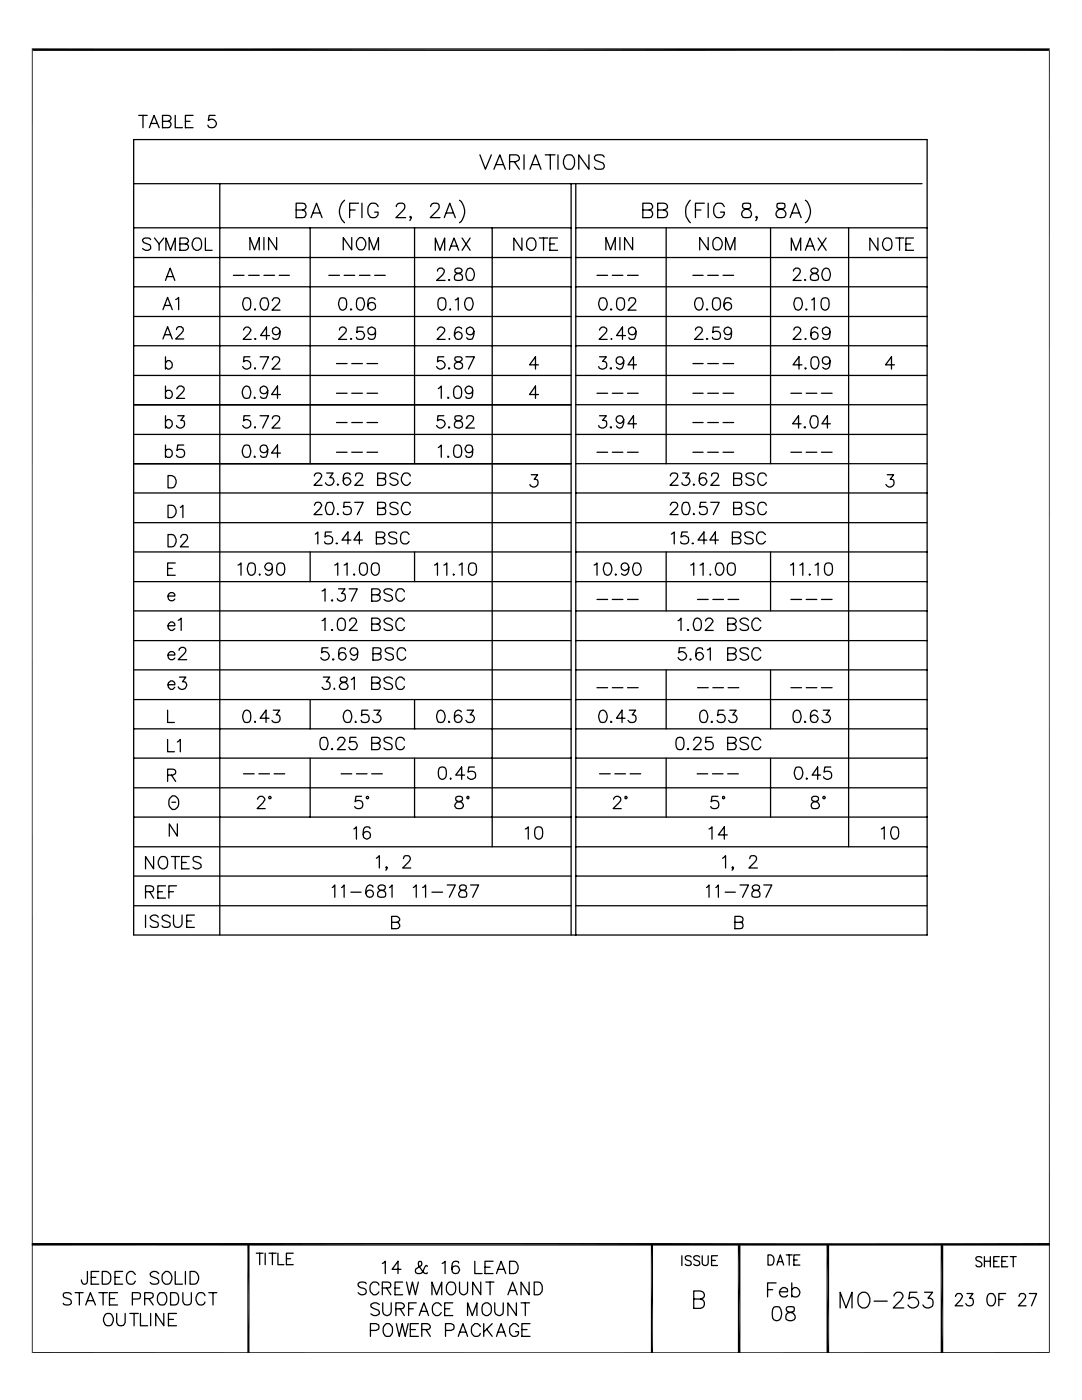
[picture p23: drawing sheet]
<svg xmlns="http://www.w3.org/2000/svg" width="216mm" height="279mm" viewBox="0 0 216 279" stroke-linecap="round" stroke-linejoin="round" font-family="sans-serif">
<g fill="none" stroke="#000" stroke-width=".25">
<path d="M26.7 27.9h158.3v158.7h-158.3zM26.7 36.7h157.3M27.7 23h1.7M28.5 23v2.5M29.8 25.5l.9-2.5 1 2.5M30.1 24.6h1.2M32.4 24.2h1.1a.74 .74 0 0 0 .6-.7l-.2-.4-.4-.1h-1.1v2.5h1.1a.64 .64 0 0 0 .6-.7 .64 .64 0 0 0-.6-.6M35 23v2.5h1.4M37 24.2h.9M38.5 23h-1.5v2.5h1.5M42.9 23h-1.2l-.1 1 .5-.2a.88 .88 0 0 1 1 .6 .88 .88 0 0 1-.5 1.1 .88 .88 0 0 1-1.1-.5M43.9 36.7v149.9"/>
<path d="M68.7 40a2.96 2.96 0 0 0 0 4.4M91.7 40a2.96 2.96 0 0 1 0 4.4M95.8 30.9l1.1 2.9 1.1-2.9M98.6 33.8l1.1-2.9 1.1 2.9M99 32.9h1.4M101.7 32.3h1.3l.5-.3a.65 .65 0 0 0 .1-.7 .65 .65 0 0 0-.6-.4h-1.3v2.9M102.6 32.3l1 1.5M104.6 30.9v2.9M105.7 33.8l1.1-2.9 1.1 2.9M106.2 32.9h1.3M108.8 30.9h1.9M109.8 30.9v2.9"/>
<path d="M111.3 30.9v2.9M112.7 31.3a1.07 1.07 0 0 1 1.2-.4 1.07 1.07 0 0 1 .7 1.1 1.49 1.49 0 0 1-.7 1.8h-.6a1.71 1.71 0 0 1-.6-2.5zM114 36.7v149.9M114.9 36.7v149.9M117.5 30.9v2.9l-2-2.9v2.9M120.6 31.3a1.26 1.26 0 0 0-2 0 .6 .6 0 0 0 .5 .8l.9 .3a.73 .73 0 0 1 .5 .6 .73 .73 0 0 1-.2 .7 1.44 1.44 0 0 1-1.7-.3M137.8 40a3.1 3.1 0 0 0 0 4.4M160.7 40a2.96 2.96 0 0 1 0 4.4M26.7 57.2h87.3M26.7 45.5h87.3M26.7 51.4h87.3M30.1 47.8a1.04 1.04 0 0 0-1.7 0v.3l.3 .3a1.84 1.84 0 0 1 1.4 .8v.4a1.04 1.04 0 0 1-1.7 0"/>
<path d="M30.8 47.5l.9 1.2 1-1.2M31.7 48.7v1.3M33 56l1-2.5 .9 2.5M33.1 50v-2.5l.9 2.5 1-2.5v2.5M33.4 55.2h1.1M35.1 59.8l.5-.4v2.4M35.9 48.7h1.1a.74 .74 0 0 0 .6-.8l-.3-.3-1.4-.1v2.5h1.1a.69 .69 0 0 0 .4-1.1l-.4-.2M38.6 47.8a.89 .89 0 0 1 1-.3 .89 .89 0 0 1 .6 .9 1.15 1.15 0 0 1-1.1 1.6 1.39 1.39 0 0 1-.5-2.2zM41 47.5v2.5h1.3M46.6 54.9h2.1M48.8 59.5a.89 .89 0 0 1 1.2 .4 2.21 2.21 0 0 1-.3 1.8 .66 .66 0 0 1-1.1-.3 1.85 1.85 0 0 1 .2-1.9zM49.6 54.9h2.1"/>
<path d="M49.9 49.9v-2.5l.9 2.5 .9-2.5v2.5M52.3 59.5a.81 .81 0 0 1 1.1 .4 1.85 1.85 0 0 1-.1 1.8l-.6 .2a1.5 1.5 0 0 1-.4-2.4zM52.7 47.4v2.5M52.7 54.9h2.1M55.2 47.4v2.5l-1.6-2.5v2.5M55.7 54.9h2M59.1 41.9h1.3l.4-.2a.67 .67 0 0 0 0-1.1h-1.7v2.8h1.3a.76 .76 0 0 0 .7-.5 .76 .76 0 0 0-.3-.8l-.4-.2M61.9 45.5v47M62.1 43.4l1.1-2.8 1.1 2.8M62.5 42.5h1.3M65.6 54.9h2.1M67.9 59.5a.89 .89 0 0 1 1.2 .4 2.21 2.21 0 0 1-.3 1.8 .66 .66 0 0 1-1.1-.3 1.85 1.85 0 0 1 .2-1.9z"/>
<path d="M68.7 54.9h2.1M69.8 41.9h1.1M70.2 47.4v2.5l-1.7-2.5v2.5M71.5 59.5a.78 .78 0 0 1 1.1 .4 1.57 1.57 0 0 1-.5 2h-.3a1.14 1.14 0 0 1-.7-1.4l.1-.6zM71.5 47.6l.3-.2a1.2 1.2 0 0 1 1 1.9l-.3 .5-.7 .1a1.43 1.43 0 0 1-.3-2.3zM71.5 40.6h-1.7v2.8M71.7 54.9h2.1M72.2 40.6v2.8M73.7 49.9v-2.5l.9 2.5 .9-2.5v2.5M74.8 54.9h2.1M74.8 59.8a.78 .78 0 0 0-1.3 .1l-.1 1.1a.85 .85 0 0 0 .9 .9 .78 .78 0 0 0 .7-.8 .78 .78 0 0 0-.8-.8 .78 .78 0 0 0-.8 .7M75.4 41.2a1.05 1.05 0 0 0-1.2-.6 1.05 1.05 0 0 0-.8 1.1 1.42 1.42 0 0 0 .9 1.7 .92 .92 0 0 0 1.1-1.1h-.6"/>
<path d="M79.1 41.2a.74 .74 0 0 1 .6-.6h.6a.69 .69 0 0 1 .4 1.1l-1.7 1.7h1.9M82 43.3h-.2l.1-.1 .1 .4-.2 .4M82.7 45.5v47M85.9 41.2a.74 .74 0 0 1 .6-.6h.6a.69 .69 0 0 1 .4 1.1l-1.6 1.7h1.9M86.9 50v-2.5l.9 2.5 .9-2.5v2.5M87.3 54.1l.1-.3 .3-.3a.84 .84 0 0 1 .9 .5l-.3 .9-1.2 1.1h1.7M87.7 59.5a.89 .89 0 0 1 1.2 .4 2.21 2.21 0 0 1-.3 1.8 .74 .74 0 0 1-1.1-.3 2.21 2.21 0 0 1 .2-1.9zM88.6 43.4l1.1-2.8 1.1 2.8M89.1 42.5h1.3M89.6 55.8v.2l.1-.1M89.7 50l.9-2.5 .9 2.5M90 49.1h1.2"/>
<path d="M90.8 53.7v.7l.8 .2a.68 .68 0 0 1 .7 .6 .68 .68 0 0 1-.6 .8l-.9-.2a.79 .79 0 0 1 .6-1.2l.6-.2 .2-.5a.89 .89 0 0 0-1.4-.2zM90.8 59.9l.6-.5v2.5M92.2 47.5l1.6 2.5M93.1 59.5a.78 .78 0 0 1 1.1 .4 1.57 1.57 0 0 1-.5 2h-.2a1.5 1.5 0 0 1-.4-2.4zM93.3 53.7l.6-.2a1.5 1.5 0 0 1 .3 2.4 .81 .81 0 0 1-1.1-.4 1.85 1.85 0 0 1 .2-1.8zM93.8 47.5l-1.6 2.5M98.2 45.5v123.5M104.1 47.5v2.5l-1.6-2.5v2.5M105.3 47.8l.4-.3h.6a1.42 1.42 0 0 1 0 2.5 1.25 1.25 0 0 1-1.2-.8 1.25 1.25 0 0 1 .2-1.4zM107.6 47.5h1.7M108.5 47.5v2.5M109.7 48.7h1"/>
<path d="M111.3 47.5h-1.6v2.5h1.6M114.9 57.2h70.1M114.9 45.5h70.1M114.9 51.4h70.1M119.1 54.9h2.1M119.8 59.5a.89 .89 0 0 1 1.2 .4 1.3 1.3 0 0 1-.8 2 1.39 1.39 0 0 1-.6-2zM120.9 49.9v-2.5l.9 2.5 1-2.5v2.5M122.2 54.9h2.1M123.4 59.5a.89 .89 0 0 1 1.1 .4 2.21 2.21 0 0 1-.2 1.8 .74 .74 0 0 1-1.2-.3 2.21 2.21 0 0 1 .3-1.9zM123.7 47.4v2.5M125.2 54.9h2.1M126.2 47.4v2.5l-1.6-2.5v2.5"/>
<path d="M128.3 41.9h1.2l.5-.2a.67 .67 0 0 0 0-1.1h-1.7v2.8h1.2a.76 .76 0 0 0 .7-.5 .76 .76 0 0 0-.2-.8l-.5-.2M131.2 41.9h1.2l.6-.2a.63 .63 0 0 0-.2-1.1h-1.6v2.8h1.2a.76 .76 0 0 0 .7-.4 .76 .76 0 0 0-.1-.8l-.6-.3M132.9 45.5v47M138.3 54.9h2M138.8 41.9h1.1M139 59.5a.81 .81 0 0 1 1.1 .4 1.85 1.85 0 0 1-.1 1.8l-.6 .2a1.5 1.5 0 0 1-.4-2.4zM140.5 40.6h-1.7v2.8M141.2 54.9h2.1M141.3 47.4v2.5l-1.7-2.5v2.5M141.3 40.6v2.8M142.4 47.8a.8 .8 0 0 1 .7-.4 .8 .8 0 0 1 .7 .4 1.4 1.4 0 0 1-.5 2.1 .87 .87 0 0 1-1.1-1zM142.5 59.5a.89 .89 0 0 1 1.2 .4 2.21 2.21 0 0 1-.3 1.8 .74 .74 0 0 1-1.2-.3 2.21 2.21 0 0 1 .3-1.9z"/>
<path d="M144.3 54.9h2.1M144.5 41.2a1.09 1.09 0 0 0-1.2-.7 1.09 1.09 0 0 0-.9 1.2 1.42 1.42 0 0 0 .9 1.7 .95 .95 0 0 0 1.2-1.1h-.7M144.8 49.9v-2.5l.9 2.5 .9-2.5v2.5M145.9 59.8a.72 .72 0 0 0-1.3 .1 1.38 1.38 0 0 0 .6 2 .78 .78 0 0 0 .8-.8 .78 .78 0 0 0-.7-.8 .78 .78 0 0 0-.9 .7M148.3 40.6a.67 .67 0 0 0 .3 1.1 1.07 1.07 0 0 1 1.1 .4 1.07 1.07 0 0 1 0 1.2 1.47 1.47 0 0 1-1.5-.1 1.05 1.05 0 0 1 .1-1.2 1.05 1.05 0 0 1 1.1-.3 .67 .67 0 0 0 .3-1.1zM151 43.3h-.2l.2-.1a.64 .64 0 0 1-.2 .8M153.8 45.5v47M155.1 40.6a.67 .67 0 0 0 .3 1.1 1.07 1.07 0 0 1 1.2 .4 1.07 1.07 0 0 1-.1 1.2 1.47 1.47 0 0 1-1.5-.1 1.05 1.05 0 0 1 .1-1.2 1.05 1.05 0 0 1 1.1-.3 .67 .67 0 0 0 .3-1.1zM157.6 43.4l1.1-2.8 1.2 2.8M157.9 50v-2.5l.9 2.5 1-2.5v2.5M158.1 42.5h1.4M158.3 54.1v-.1a.84 .84 0 0 1 1-.5 .62 .62 0 0 1 .3 .9l-1.4 1.6h1.7"/>
<path d="M158.7 59.5a.89 .89 0 0 1 1.2 .4 1.3 1.3 0 0 1-.7 2 1.39 1.39 0 0 1-.6-2zM160.6 55.8v.2l.2-.1M160.7 50l.9-2.5 1 2.5M161 49.1h1.2M162 53.7l-.2 .4a1.4 1.4 0 0 0 1.2 .6 .67 .67 0 0 1 .4 .7 .67 .67 0 0 1-.7 .6 .76 .76 0 0 1-1-.5 .73 .73 0 0 1 .7-.9l.7-.2 .1-.5a.82 .82 0 0 0-1.2-.2zM162 59.9l.5-.5v2.5M163.2 47.5l1.6 2.5M164.2 59.5a.89 .89 0 0 1 1.2 .4 2.21 2.21 0 0 1-.3 1.8 .74 .74 0 0 1-1.2-.3 2.21 2.21 0 0 1 .3-1.9zM164.4 53.7l.5-.2a1.39 1.39 0 0 1 .6 2 .75 .75 0 0 1-.7 .5 .75 .75 0 0 1-.6-.5 1.65 1.65 0 0 1 .2-1.8zM164.8 47.5l-1.6 2.5M169.3 45.5v123.5M175.2 47.5v2.5l-1.6-2.5v2.5"/>
<path d="M176.4 47.8a.89 .89 0 0 1 1-.3 .89 .89 0 0 1 .6 .9 1.15 1.15 0 0 1-1.1 1.6 1.39 1.39 0 0 1-.5-2.2zM178.7 47.5h1.6M179.5 47.5v2.5M180.8 48.7h.9M182.3 47.5h-1.5v2.5h1.5M26.7 69h87.3M26.7 63.2h87.3M26.7 74.9h87.3M32.5 61.8l.9-2.4 1 2.4M32.5 67.6l.9-2.4 1 2.4M32.9 61h1.1M32.9 66.8h1.1"/>
<path d="M33 72.4l.4-.4h.5a1.06 1.06 0 0 1 .4 1.3l-.4 .4h-.5l-.4-.4M33 78.2a.76 .76 0 0 1 1.1-.1 .76 .76 0 0 1 0 1.2 .76 .76 0 0 1-1.1-.1M33 71.2v2.5M33 77v2.5M35.2 65.8l.1-.4 .3-.2a.84 .84 0 0 1 1 .5l-.4 .8-1.1 1.1h1.6M35.3 77.6a.72 .72 0 0 1 .8-.6 .72 .72 0 0 1 .6 .7l-.3 .6-1.2 1.2h1.6M48.6 65.9a.72 .72 0 0 1 .8-.6 .72 .72 0 0 1 .6 .7l-1.5 1.7h1.6M48.8 77.2l.5-.2a1.39 1.39 0 0 1 .6 2.1 .75 .75 0 0 1-.7 .4 .75 .75 0 0 1-.7-.4 1.65 1.65 0 0 1 .3-1.9zM49.9 71.2h-1.2l-.1 1a.84 .84 0 0 1 1.3 .1 .84 .84 0 0 1-.3 1.2 .84 .84 0 0 1-1.2-.3M50.8 79.2l-.1 .2h.3M50.9 61.6v.3l.1-.2M50.9 73.4v.3l.1-.2"/>
<path d="M51 67.6h-.2h.3M51.9 71.2h1.7l-1.2 2.5M53.4 77.9a.76 .76 0 0 1-1 .7 .76 .76 0 0 1-.4-1.2 .76 .76 0 0 1 1.3 0 2.12 2.12 0 0 1-.2 2 .85 .85 0 0 1-1.1-.2M53.8 67h-1.8l1.2-1.7v2.4M54.4 60a.72 .72 0 0 1 .7-.6 .72 .72 0 0 1 .7 .7l-.3 .6-1.2 1.2h1.6M54.4 71.8a.72 .72 0 0 1 .7-.6 .72 .72 0 0 1 .7 .7l-.3 .6-1.2 1.2h1.6M55.9 66.1a.76 .76 0 0 1-1 .7 .76 .76 0 0 1-.4-1.1 .76 .76 0 0 1 1.2-.1 1.87 1.87 0 0 1-.2 2h-1l-.1-.2M56 78.7h-1.8l1.2-1.7v2.5M67.1 72.6h2.2M67.1 78.5h2.2M67.7 65.9l.1-.4 .4-.2a.84 .84 0 0 1 .9 .5v.2l-.4 .5-1.1 1.2h1.6M70 61.6v.3l.2-.2"/>
<path d="M70 67.6v.1l.2-.1M70.2 72.6h2.1M70.2 78.5h2.1M72.5 65.3h-1.2l-.1 1.1a.84 .84 0 0 1 1.5 .3 .84 .84 0 0 1-1.1 1l-.3-.1-.2-.3M73.2 72.6h2.2M73.2 78.5h2.2M74.9 66.1a.77 .77 0 0 1-1.1 .6 .77 .77 0 0 1-.2-1.2 .77 .77 0 0 1 1.2 .1 2.48 2.48 0 0 1-.2 2 .85 .85 0 0 1-1.1-.2M87.3 65.9a.72 .72 0 0 1 .8-.6 .72 .72 0 0 1 .6 .7l-1.5 1.7h1.6M87.5 77.6l.6-.6v2.5M88.6 71.2h-1.2l-.1 1a.88 .88 0 0 1 1.3 .1 .88 .88 0 0 1-.2 1.3 .88 .88 0 0 1-1.3-.4M89.4 79.2l-.1 .2h.3M89.6 73.4v.3l.1-.2"/>
<path d="M89.7 67.6h-.1h.1M89.8 61.6v.3l.1-.2M90.8 71.3a.54 .54 0 0 0 .3 .8 1.03 1.03 0 0 1 1.2 1.1 .93 .93 0 0 1-1.5 .2 .88 .88 0 0 1 0-1 .88 .88 0 0 1 1-.3l.4-.3v-.3a1.09 1.09 0 0 0-1.4-.2zM90.8 77.2a.74 .74 0 0 1 1.2 .4 2.21 2.21 0 0 1-.2 1.8 .89 .89 0 0 1-1.2-.3 2.21 2.21 0 0 1 .2-1.9zM92.1 65.6l-.1-.2-.6-.1a1.45 1.45 0 0 0-.6 2.1 .76 .76 0 0 0 1.4-.1 .76 .76 0 0 0-.8-1.1l-.4 .2-.3 .6M93 71.2h1.7l-1.2 2.5M94.3 77.9a.77 .77 0 0 1-1.1 .5 .77 .77 0 0 1-.2-1.2 .77 .77 0 0 1 1.2 .2 2.48 2.48 0 0 1-.2 2 .72 .72 0 0 1-1-.2M94.6 66.1a.76 .76 0 0 1-1 .7 .76 .76 0 0 1-.4-1.1 .76 .76 0 0 1 1.2-.1 2.12 2.12 0 0 1-.2 2 .85 .85 0 0 1-1.1-.2M107.4 72.8h-1.7l1.1-1.6v2.5M107.4 78.7h-1.7l1.1-1.7v2.5M114.9 69h70.1M114.9 63.2h70.1"/>
<path d="M114.9 74.9h70.1M119.1 78.5h2.1M119.6 65.9a.72 .72 0 0 1 .8-.6 .72 .72 0 0 1 .7 .7l-1.6 1.7h1.7M119.6 71.2h1.4l-.8 .9a.65 .65 0 0 1 .9 .8 .84 .84 0 0 1-.7 .8 .84 .84 0 0 1-.9-.5M121.9 61.6v.3l.2-.2M121.9 73.4l-.1 .1 .1 .2 .1-.2M122 67.6h-.1h.2M122.2 78.5h2.1M124.5 72a.79 .79 0 0 1-.6 .7 .79 .79 0 0 1-.9-.3 .76 .76 0 0 1 .2-1.1 .76 .76 0 0 1 1.1 .2 1.66 1.66 0 0 1-.5 2.2h-.3l-.5-.4M124.8 67h-1.8l1.2-1.7v2.4M125.2 78.5h2.1M125.5 60l.1-.5 .8-.1a.62 .62 0 0 1 .3 1l-1.4 1.5h1.6"/>
<path d="M126.9 66.1a.76 .76 0 0 1-1 .7 .76 .76 0 0 1-.4-1.1 .76 .76 0 0 1 1.2-.1 2.12 2.12 0 0 1-.1 2 .85 .85 0 0 1-1.1-.2M127 72.8h-1.7l1.1-1.6v2.5M138.3 72.6h2M138.3 78.5h2M138.8 65.9v-.1a.84 .84 0 0 1 .9-.5 .62 .62 0 0 1 .3 .9l-1.4 1.5h1.7M141.1 61.6v.3l.1-.2M141.1 67.6v.1l.1-.1M141.2 72.6h2.1M141.2 78.5h2.1M143.5 65.3h-1.2l-.1 1.1a.86 .86 0 0 1 1.5 .2 .86 .86 0 0 1-1 1.1l-.4-.1-.1-.3M144.3 72.6h2.1M144.3 78.5h2.1"/>
<path d="M146 66.1a.76 .76 0 0 1-.8 .7 .76 .76 0 0 1-.8-.8 .79 .79 0 0 1 .6-.7 .79 .79 0 0 1 .9 .3 2.48 2.48 0 0 1-.3 2 .72 .72 0 0 1-1-.2M157.8 78.5h2.1M158.4 65.9l.1-.4 .3-.2a.84 .84 0 0 1 1 .5v.2l-.4 .5-1.2 1.2h1.7M160 72.8h-1.8l1.2-1.6v2.5M160.7 67.6v.1l.2-.1M160.7 73.4v.3l.2-.2M160.9 61.6v.3l.1-.2M160.9 78.5h2.1M162.1 71.3a.78 .78 0 0 1 1.1 .3 1.57 1.57 0 0 1-.5 2.1h-.2a1.14 1.14 0 0 1-.7-1.5l.1-.6zM163.2 65.6l-.1-.2a.74 .74 0 0 0-1.2 .4 1.84 1.84 0 0 0 .2 1.8 .75 .75 0 0 0 1-.2 .75 .75 0 0 0-.2-1 .75 .75 0 0 0-1 .1l-.1 .5M163.9 78.5h2.1M165.6 66.1a.77 .77 0 0 1-1.1 .6 .77 .77 0 0 1-.2-1.2 .77 .77 0 0 1 1.2 .1 2.48 2.48 0 0 1-.2 2 .85 .85 0 0 1-1.1-.2"/>
<path d="M165.6 72a.77 .77 0 0 1-1.1 .6 .77 .77 0 0 1-.2-1.2 .77 .77 0 0 1 1.2 .1 2.35 2.35 0 0 1-.2 2 .73 .73 0 0 1-1.1-.2M178.5 72.8h-1.8l1.2-1.6v2.5M26.7 98.4h87.3M26.7 86.7h87.3M26.7 80.8h87.3M26.7 92.5h87.3M33 84.1a.79 .79 0 0 1 1.1-.2 .79 .79 0 0 1 .2 1.1l-.4 .4h-.5l-.4-.4M33 90a.76 .76 0 0 1 1.1-.1 .76 .76 0 0 1 0 1.1 .76 .76 0 0 1-1.1-.1M33 83v2.4M33 88.8v2.5M33.5 94.9a1.29 1.29 0 0 1 1.6 .9 1.29 1.29 0 0 1-.8 1.6h-.8zM35.5 83h1.2l-.6 .9h.3a.83 .83 0 0 1 .4 1 .83 .83 0 0 1-1 .5l-.5-.2-.1-.3"/>
<path d="M36.7 88.8h-1.2l-.2 1.1a.86 .86 0 0 1 1.3 0 .86 .86 0 0 1-.1 1.2 .86 .86 0 0 1-1.3-.3M48.8 88.9h.9a2.08 2.08 0 0 1 0 2.3 .89 .89 0 0 1-1.2-.4 1.81 1.81 0 0 1 .3-1.9zM49.9 83h-1.2l-.1 1a.84 .84 0 0 1 1.3 .1 .84 .84 0 0 1-.3 1.2 .84 .84 0 0 1-1.2-.4M50.8 91l-.1 .2h.3M50.9 85.2v.2l.1-.1M51.9 83h1.7l-1.2 2.4M53.4 89.7a.76 .76 0 0 1-1 .7 .76 .76 0 0 1-.4-1.2 .76 .76 0 0 1 1.3 0 2.12 2.12 0 0 1-.2 2 .85 .85 0 0 1-1.1-.3M54.4 83.6a.75 .75 0 0 1 .6-.7 .75 .75 0 0 1 .8 .5l-.1 .5-1.4 1.5h1.6M56 90.4h-1.8l1.2-1.6v2.5M62.7 95a.72 .72 0 0 1 .8-.6 .72 .72 0 0 1 .7 .7l-.4 .6-1.1 1.2h1.6M65.2 94.4h1.3l-.7 .9 .6 .1a.87 .87 0 0 1-.2 1.3 .87 .87 0 0 1-1.3-.3M67.1 84.3h2.2"/>
<path d="M67.1 90.3h2.2M67.4 96.6v.3l.2-.2M69.8 94.7a.72 .72 0 0 0-1-.2 1.92 1.92 0 0 0 0 2.2 .76 .76 0 0 0 1.2-.3 .76 .76 0 0 0-.6-1.1 .76 .76 0 0 0-.9 .7M70.2 84.3h2.1M70.2 90.3h2.1M71 95a.46 .46 0 0 1 .4-.6l.8 .2a.89 .89 0 0 1-.2 1.1l-1.2 1.2h1.7M73.2 84.3h2.2M73.2 90.3h2.2M75.4 95.5l1.4-.1 .2-.3-.1-.5-.5-.2h-1v2.5h1l.5-.3v-.8l-.5-.3M79.4 94.7a1.08 1.08 0 0 0-1.6 0 .6 .6 0 0 0 .4 .7l.8 .3a.63 .63 0 0 1 .4 .7 .95 .95 0 0 1-1.6 0M81.9 95a.83 .83 0 0 0-.8-.6 .83 .83 0 0 0-.8 .6 1.2 1.2 0 0 0 1 1.9l.6-.6M87.5 89.3l.6-.5v2.5"/>
<path d="M88.6 83h-1.2l-.1 1a.88 .88 0 0 1 1.3 0 .88 .88 0 0 1-.2 1.3 .88 .88 0 0 1-1.3-.4M89.4 91l-.1 .2h.3M89.6 85.2v.2l.1-.1M90.8 83.1a.54 .54 0 0 0 .3 .8 .93 .93 0 0 1 1.2 1 .93 .93 0 0 1-1.5 .3 .88 .88 0 0 1 0-1 .88 .88 0 0 1 1-.3l.4-.3v-.3a1.09 1.09 0 0 0-1.4-.2zM90.8 88.9a.84 .84 0 0 1 1.2 .4 2.21 2.21 0 0 1-.2 1.9 .89 .89 0 0 1-1.2-.4 2.45 2.45 0 0 1 .2-1.9zM93.1 83.6a.46 .46 0 0 1 .5-.6l.8 .1a.89 .89 0 0 1-.3 1.1l-1.1 1.2h1.7M94.3 89.7a.77 .77 0 0 1-1.1 .5 .77 .77 0 0 1-.2-1.2 .77 .77 0 0 1 1.2 .2 2.48 2.48 0 0 1-.2 2 .72 .72 0 0 1-1-.3M106 94.7h1.3l-.7 1h.3a.83 .83 0 0 1 .4 1 .83 .83 0 0 1-1 .5l-.5-.3-.1-.2M114.9 98.4h70.1M114.9 86.7h70.1M114.9 80.8h70.1M114.9 92.5h70.1"/>
<path d="M119.1 90.3h2.1M119.6 83h1.4l-.8 .9 .6 .1a.84 .84 0 0 1-.1 1.3 .84 .84 0 0 1-1.2-.4M121.9 85.2l-.1 .1 .1 .1 .1-.1M122.2 90.3h2.1M124.5 83.7a.77 .77 0 0 1-1 .7 .77 .77 0 0 1-.5-1 .77 .77 0 0 1 1.1-.3 1.65 1.65 0 0 1-.3 2.3l-.6-.1-.2-.3M125.2 90.3h2.1M127 84.6h-1.7l1.1-1.6v2.4M133.8 95a.75 .75 0 0 1 .6-.6 .75 .75 0 0 1 .8 .4l-.1 .5-.2 .4-1.2 1.2h1.6M136.2 94.4h1.3l-.7 .9a.77 .77 0 0 1 .9 .7 .77 .77 0 0 1-.7 .9l-.8-.2-.1-.3M138.3 84.3h2M138.3 90.3h2M138.4 96.6v.3l.2-.2"/>
<path d="M140.9 94.7a.72 .72 0 0 0-1-.2 1.92 1.92 0 0 0 0 2.2 .76 .76 0 0 0 1.1-.3 .76 .76 0 0 0-.5-1.1 .76 .76 0 0 0-1 .7M141.2 84.3h2.1M141.2 90.3h2.1M142 95l.1-.4a.97 .97 0 0 1 1.2 0 .89 .89 0 0 1-.3 1.1l-1.2 1.2h1.7M144.3 84.3h2.1M144.3 90.3h2.1M146.4 95.5l1.4-.1 .2-.3-.1-.5-.4-.2h-1.1v2.5h1.1l.4-.3v-.8l-.4-.3M150.5 94.7a1.04 1.04 0 0 0-1.7 0 .57 .57 0 0 0 .6 .7l.9 .4 .2 .6a.92 .92 0 0 1-1.7 0M152.9 95a.87 .87 0 0 0-1-.6 .87 .87 0 0 0-.7 .9 1.12 1.12 0 0 0 1.1 1.6l.6-.6M157.8 90.3h2.1M159.9 84.6h-1.7l1.1-1.6v2.4M160.6 85.2l-.2 .1 .2 .1 .1-.1"/>
<path d="M160.9 90.3h2.1M162 83.1a.89 .89 0 0 1 1.2 .3 2.21 2.21 0 0 1-.3 1.9 .66 .66 0 0 1-1.1-.4 1.85 1.85 0 0 1 .2-1.8zM163.9 90.3h2.1M165.7 84.6h-1.7l1.1-1.6v2.4M177 94.7h1.3l-.7 1h.4a.83 .83 0 0 1 .1 1.3 .83 .83 0 0 1-1.3-.3M26.7 116.1h87.3M26.7 110.2h87.3M26.7 104.3h87.3M33.4 113.5h1M33.5 106.7h.8a1.29 1.29 0 0 1 .8 1.6 1.29 1.29 0 0 1-1.6 .8zM33.5 100.8h.8a1.29 1.29 0 0 1 .8 1.6 1.29 1.29 0 0 1-1.6 .9zM33.5 119h1.4a.6 .6 0 0 0-.4-.7 .8 .8 0 0 0-1 .9 .8 .8 0 0 0 1.1 .6l.3-.3"/>
<path d="M35 112.4h-1.6v2.4h1.6M36 101.3l.5-.5v2.5M36.1 107.3l.2-.5 .7-.1a.62 .62 0 0 1 .3 .9l-1.3 1.5h1.6M47.5 112.8l.6-.4v2.4M49.7 112.4a.89 .89 0 0 1 1.2 .4 2.21 2.21 0 0 1-.3 1.8 .66 .66 0 0 1-1.1-.3 1.85 1.85 0 0 1 .2-1.9zM51.8 114.6v.2l.1-.2M54.4 113.2a.77 .77 0 0 1-1.2 .6 .77 .77 0 0 1-.2-1.3 .77 .77 0 0 1 1.3 .2 2.35 2.35 0 0 1-.3 1.9l-.6 .2-.4-.3M55.5 112.4a.89 .89 0 0 1 1.2 .4 2.21 2.21 0 0 1-.2 1.8 .74 .74 0 0 1-1.2-.3 2.21 2.21 0 0 1 .2-1.9zM61.9 110.2v5.9M62.7 100.8a.72 .72 0 0 1 .8-.6 .72 .72 0 0 1 .7 .7l-.4 .6-1.1 1.2h1.6M62.9 106.6l.5-.4v2.3M64.3 117.9l.6-.4v2.5"/>
<path d="M65.3 100.3h1a2.04 2.04 0 0 1 0 2.3h-1a2.04 2.04 0 0 1 0-2.3zM66.1 106.2h-1.2v1a.87 .87 0 0 1 1.5 .3 .87 .87 0 0 1-1.1 1h-.4l-.1-.4M66.3 119.7l-.2 .1 .2 .2 .1-.2M66.8 112.8l.6-.4v2.4M67.2 108.4l-.1 .1h.2M67.4 102.4l-.1 .2h.3M67.6 117.5h1.2l-.6 .9h.3a.82 .82 0 0 1 .4 1.1 .82 .82 0 0 1-1 .5l-.5-.3-.1-.2M68.7 112.8l.6-.4v2.4M69.7 117.5h1.6l-1.2 2.5M69.8 100.2h-1.1l-.1 1.1a.9 .9 0 0 1 1.3 0 .9 .9 0 0 1-.1 1.3 1.08 1.08 0 0 1-1.2-.2l-.1-.2M70 107.8h-1.8l1.2-1.6v2.3M70.7 114.6h-.2l.2 .2 .1-.2"/>
<path d="M70.8 100.2h1.7l-1.2 2.5M72.1 112.4a.89 .89 0 0 1 1.1 .4 2.21 2.21 0 0 1-.2 1.8 .74 .74 0 0 1-1.2-.3 2.21 2.21 0 0 1 .3-1.9zM72.3 107.8h-1.7l1.1-1.6v2.3M74.2 118.7h1.1a.74 .74 0 0 0 .6-.8l-.3-.3-1.4-.1v2.5h1.1a.69 .69 0 0 0 .4-1.1l-.4-.2M74.4 112.4a.89 .89 0 0 1 1.2 .4 2.21 2.21 0 0 1-.2 1.8 .74 .74 0 0 1-1.2-.3 2.21 2.21 0 0 1 .2-1.9zM75.1 107.3h1.1a.59 .59 0 0 0 .6-.7l-.3-.3-.3-.1h-1.1v2.3h1.1a.6 .6 0 0 0 .6-.4 .6 .6 0 0 0-.3-.7l-.3-.1M75.4 101.4h1l.4-.1 .2-.4-.2-.6-1.4-.1v2.5l1.4-.1a.94 .94 0 0 0 0-1.1l-.4-.1M78.3 117.9a1.16 1.16 0 0 0-1.7 0 .6 .6 0 0 0 .5 .6l.7 .3a.82 .82 0 0 1 .5 .8 1.16 1.16 0 0 1-1.7 0M79.2 106.5a.94 .94 0 0 0-1.6 .2l.2 .4 1.2 .4a.6 .6 0 0 1 .1 .6 .6 .6 0 0 1-.4 .4h-.9l-.2-.3M79.4 100.6a1.08 1.08 0 0 0-1.6 0l.1 .5 .3 .2a1.47 1.47 0 0 1 1.2 .7v.4a1.08 1.08 0 0 1-1.6 0M80.7 118.1l-.4-.5-.6-.1a1.42 1.42 0 0 0 0 2.5 .97 .97 0 0 0 1-.6M81.6 106.7a.88 .88 0 0 0-1-.5 .88 .88 0 0 0-.7 .9 1.02 1.02 0 0 0 .2 1.1 1.02 1.02 0 0 0 1.2 .3l.3-.5"/>
<path d="M81.9 100.8a.83 .83 0 0 0-.8-.6 .83 .83 0 0 0-.8 .6 1.13 1.13 0 0 0-.1 1.4 1.13 1.13 0 0 0 1.3 .4l.4-.5M82.7 110.2v5.9M86.7 112.8l.6-.4v2.4M88.6 112.8l.6-.4v2.4M90.5 114.6v.2l.2-.2M91.6 112.8l.6-.4v2.4M93.8 112.4a.89 .89 0 0 1 1.2 .4 2.21 2.21 0 0 1-.3 1.8 .74 .74 0 0 1-1.1-.3 2.21 2.21 0 0 1 .2-1.9zM114.9 116.1h70.1M114.9 110.2h70.1M114.9 104.3h70.1M118.5 112.8l.6-.4v2.4M119.1 119.6h2.1"/>
<path d="M120.7 112.4a.89 .89 0 0 1 1.2 .4 1.3 1.3 0 0 1-.7 2 1.39 1.39 0 0 1-.6-2zM122.2 119.6h2.1M122.9 114.6v.2l.1-.2M125.2 119.6h2.1M125.5 113.2a.75 .75 0 0 1-.8 .6 .75 .75 0 0 1-.7-.7 .75 .75 0 0 1 .6-.7h.1a1.33 1.33 0 0 1 .8 1.2 1.33 1.33 0 0 1-.8 1.2l-.6-.2-.1-.1M126.6 112.4a.89 .89 0 0 1 1.2 .4 1.28 1.28 0 0 1-.9 2 1.65 1.65 0 0 1-.3-2.4zM132.9 110.2v11.7M133.8 100.8a.72 .72 0 0 1 .7-.6 .72 .72 0 0 1 .7 .7l-.3 .6-1.2 1.2h1.6M133.9 106.6l.6-.4v2.3M136.4 100.3a.74 .74 0 0 1 1.1 .5 1.85 1.85 0 0 1-.2 1.8 .84 .84 0 0 1-1.2-.4 2.21 2.21 0 0 1 .3-1.9zM137.2 106.2h-1.1l-.2 1a.99 .99 0 0 1 1.4 .1 .87 .87 0 0 1-.3 1.2 .87 .87 0 0 1-1.2-.4M137.8 112.8l.6-.4v2.4"/>
<path d="M138.3 108.4l-.2 .1h.2M138.4 102.4v.3l.2-.1M139.2 119.6h2.1M139.7 112.8l.6-.4v2.4M140.9 100.2h-1.1l-.2 1.1a.9 .9 0 0 1 1.3 0 .9 .9 0 0 1-.1 1.3 .9 .9 0 0 1-1.3-.4M141.1 107.8h-1.8l1.2-1.6v2.3M141.7 114.6v.2l.1-.2M141.8 100.2h1.7l-1.2 2.5M142.2 119.6h2.2M143.1 112.4a.89 .89 0 0 1 1.2 .4 1.3 1.3 0 0 1-.8 2 1.39 1.39 0 0 1-.6-2zM143.3 107.8h-1.7l1.1-1.6v2.3M145.3 119.6h2.1"/>
<path d="M145.5 112.4a.89 .89 0 0 1 1.1 .4 2.21 2.21 0 0 1-.2 1.8 .74 .74 0 0 1-1.2-.3 2.21 2.21 0 0 1 .3-1.9zM146.1 107.3h1.1a.59 .59 0 0 0 .6-.7l-.2-.3-.4-.1h-1.1v2.3h1.1a.6 .6 0 0 0 .6-.4 .6 .6 0 0 0-.2-.7l-.4-.1M146.4 101.4h1.1l.3-.1 .2-.4a.57 .57 0 0 0-.5-.7h-1.1v2.5h1.1a.65 .65 0 0 0 .5-.6 .65 .65 0 0 0-.5-.7M150.3 106.5a1.01 1.01 0 0 0-1.7 .2l.2 .4 1 .3a.62 .62 0 0 1 .5 .8 1.16 1.16 0 0 1-1.7 0M150.5 100.6a1.04 1.04 0 0 0-1.7 0 .5 .5 0 0 0 .6 .7l.6 .2a.61 .61 0 0 1 .5 .6 .61 .61 0 0 1-.6 .6l-.8-.1-.3-.2M152.7 106.7l-.6-.5a1.18 1.18 0 0 0-1.2 .7 1.18 1.18 0 0 0 .3 1.3l.2 .3h.7l.6-.5M152.9 100.8a.87 .87 0 0 0-1-.6 .87 .87 0 0 0-.7 1 1.3 1.3 0 0 0 .7 1.5 .78 .78 0 0 0 1-.6M153.8 110.2v11.7M157.7 112.8l.6-.4v2.4M157.8 119.6h2.1M159.6 112.8l.6-.4v2.4M160.9 119.6h2.1"/>
<path d="M161.5 114.6v.2l.2-.2M162.6 112.8l.6-.4v2.4M163.9 119.6h2.1M164.8 112.4a.89 .89 0 0 1 1.2 .4 2.21 2.21 0 0 1-.2 1.8 .74 .74 0 0 1-1.2-.3 2.21 2.21 0 0 1 .2-1.9zM26.7 139.6h87.3M26.7 133.7h87.3M26.7 127.8h87.3M26.7 121.9h87.3M33.5 124.9h1.4a.63 .63 0 0 0-.4-.8h-.5a1.06 1.06 0 0 0-.4 1.4l.4 .3h.5l.4-.3M33.5 130.7h1.4a.6 .6 0 0 0-.4-.7 .8 .8 0 0 0-1 .9 .8 .8 0 0 0 1.1 .7l.3-.3M33.5 136.7h1.4a.63 .63 0 0 0-.4-.8 .82 .82 0 0 0-.9 .3 .82 .82 0 0 0 0 1l.4 .4h.5l.4-.4M35.6 123.8l.6-.4v2.4"/>
<path d="M35.7 129.8v-.1a.84 .84 0 0 1 1-.5 .62 .62 0 0 1 .3 .9l-1.4 1.6h1.7M35.8 135.1h1.3l-.7 1h.6a.87 .87 0 0 1-.2 1.4 .87 .87 0 0 1-1.2-.4M61.9 139.6v5.9M64.3 123.9l.2-.1 .4-.4v2.4M64.5 135.1h1.3l-.7 1a.78 .78 0 0 1 .8 .9 .78 .78 0 0 1-1 .6l-.4-.1-.2-.3M65.4 129.3h-1.1l-.1 1a.88 .88 0 0 1 1.3 0 .88 .88 0 0 1-.2 1.4 .88 .88 0 0 1-1.3-.5M66.3 125.6l-.2 .1h.3M66.5 131.5v.2l.1-.1M66.7 137.3l-.1 .2h.2M67.6 123.5a.74 .74 0 0 1 1.2 .4 2.21 2.21 0 0 1-.2 1.8 .89 .89 0 0 1-1.2-.3 2.21 2.21 0 0 1 .2-1.9zM68 135.3v.7l1.1 .3 .3 .5a.74 .74 0 0 1-.6 .8h-.5a.65 .65 0 0 1-.6-.6 .65 .65 0 0 1 .5-.7l.7-.2a.48 .48 0 0 0 .3-.8l-.4-.2zM68.9 129.6a.72 .72 0 0 0-1-.2 2.48 2.48 0 0 0-.3 2l.6 .3a.85 .85 0 0 0 .9-.8l-.2-.3a.74 .74 0 0 0-.8-.4 .74 .74 0 0 0-.5 .7"/>
<path d="M69.8 124v-.1a.84 .84 0 0 1 .9-.5 .62 .62 0 0 1 .3 .9l-1.3 1.5h1.6M70.1 135.6l.6-.5v2.5M71.4 130a.76 .76 0 0 1-1.2 .6 .76 .76 0 0 1-.1-1.1 .76 .76 0 0 1 1.2 .1 2.35 2.35 0 0 1-.3 2l-.6 .1-.4-.3M74.2 124.5h1.1a.6 .6 0 0 0 .4-.9l-.4-.2h-1.1v2.4h1.1a.6 .6 0 0 0 .6-.4 .6 .6 0 0 0-.3-.7l-.3-.2M74.2 136.3h1.1a.6 .6 0 0 0 .4-.9l-.4-.3h-1.1v2.5h1.1a.64 .64 0 0 0 .6-.7 .64 .64 0 0 0-.6-.6M74.4 130.5h1l.5-.2a.69 .69 0 0 0 0-.9l-1.5-.1v2.4h1l.5-.2v-.9l-.5-.1M78.3 123.8a.93 .93 0 0 0-.9-.5 .93 .93 0 0 0-.8 .7 2.35 2.35 0 0 0 1.5 .9l.2 .6a1.16 1.16 0 0 1-1.7 0M78.3 135.5a1.16 1.16 0 0 0-1.7 0v.2a1.25 1.25 0 0 0 1.2 .7 .6 .6 0 0 1 .5 .6 .6 .6 0 0 1-.6 .6l-.8-.1-.3-.3M78.5 129.6a1.08 1.08 0 0 0-1.6 0 .6 .6 0 0 0 .4 .7l1 .3 .2 .8a1.08 1.08 0 0 1-1.6 0M80.7 124l-.5-.6a1.22 1.22 0 0 0-1.2 1.5l.4 .8 .3 .1 .6-.1 .4-.5M80.7 135.7a.86 .86 0 0 0-1.3-.4 1.44 1.44 0 0 0 .3 2.3l.6-.1 .4-.5M80.9 129.9a.87 .87 0 0 0-1-.6 .87 .87 0 0 0-.7 .9 1.15 1.15 0 0 0 1.1 1.5l.6-.3v-.3"/>
<path d="M82.7 139.6v5.9M114.9 139.6h70.1M114.9 133.7h70.1M114.9 127.8h70.1M114.9 121.9h70.1M119.1 137.2h2.1M122.2 137.2h2.1M125.2 137.2h2.1M132.9 133.7v11.8M135.3 123.9l.3-.1 .3-.4v2.4M136.7 129.3h-1.1l-.1 1a.88 .88 0 0 1 1.3 0 .88 .88 0 0 1-.2 1.4 .88 .88 0 0 1-1.3-.5M137.3 125.6l-.1 .1h.2"/>
<path d="M137.8 131.5v.2l.1-.1M138.7 123.5a.74 .74 0 0 1 1.2 .4 2.21 2.21 0 0 1-.3 1.8 .78 .78 0 0 1-1.1-.3 1.85 1.85 0 0 1 .2-1.9zM139.2 137.2h2.1M140.2 129.6a.72 .72 0 0 0-1-.2 2.48 2.48 0 0 0-.3 2 .76 .76 0 0 0 1.4-.1 .76 .76 0 0 0-.8-1.1l-.6 .4v.3M140.8 124a.72 .72 0 0 1 .8-.7 .72 .72 0 0 1 .6 .8l-1.5 1.7h1.6M141.1 129.7l.6-.4v2.4M142.2 137.2h2.2M145.2 124.5h1.1a.6 .6 0 0 0 .4-.9l-.4-.2h-1.1v2.4h1.1a.6 .6 0 0 0 .6-.4 .6 .6 0 0 0-.3-.7l-.3-.2M145.2 130.5h1.1a.74 .74 0 0 0 .6-.8l-.3-.3-1.4-.1v2.4h1.1a.69 .69 0 0 0 .4-1.1l-.4-.1M145.3 137.2h2.1M149.4 123.8a.93 .93 0 0 0-.9-.5 .93 .93 0 0 0-.8 .7 2.35 2.35 0 0 0 1.5 .9l.2 .6a1.16 1.16 0 0 1-1.7 0M149.4 129.6a1.16 1.16 0 0 0-1.7 0v.3l.2 .3 .9 .4a.82 .82 0 0 1 .6 .8 1.16 1.16 0 0 1-1.7 0"/>
<path d="M151.8 124l-.6-.6a1.22 1.22 0 0 0-1.2 1.5l.5 .8 .2 .1a.92 .92 0 0 0 1.1-.6M151.8 129.9a.94 .94 0 0 0-1.3-.5 1.5 1.5 0 0 0 .2 2.3 1.21 1.21 0 0 0 1.1-.6M153.8 133.7v11.8M157.8 137.2h2.1M160.9 137.2h2.1M163.9 137.2h2.1M26.7 151.3h87.3M26.7 145.5h87.3M26.7 157.2h87.3M33.4 147.6v2.4h1.4M33.4 141.7v2.5h1.4M33.4 154.7h1.1l.5-.3a.59 .59 0 0 0 0-.6 .59 .59 0 0 0-.5-.3h-1.1v2.5"/>
<path d="M34.2 154.7l.9 1.3M34.4 158.8a1.39 1.39 0 0 1 1.3 1 1.39 1.39 0 0 1-.6 1.6l-.2 .1a1.16 1.16 0 0 1-1.2-1 1.54 1.54 0 0 1 .7-1.7zM35.4 148.1l.6-.5v2.4M48.6 154.4h2.1M48.8 141.9a.74 .74 0 0 1 1.2 .3 2.21 2.21 0 0 1-.3 1.9 .78 .78 0 0 1-1.1-.3 1.85 1.85 0 0 1 .2-1.9zM50.9 143.9l-.1 .2h.2M51.4 159.5a.72 .72 0 0 1 .8-.6 .72 .72 0 0 1 .6 .8l-1.5 1.7h1.6M51.6 154.4h2.2M53.7 143.3h-1.8l1.2-1.6v2.5M54.5 141.7h1.3l-.7 1a.78 .78 0 0 1 .8 .9 .78 .78 0 0 1-1 .6l-.4-.1-.2-.3M54.7 154.4h2.1M61.9 151.3v11.8"/>
<path d="M64.2 147.2a.78 .78 0 0 1 1.1 .4 1.99 1.99 0 0 1-.2 1.9 .84 .84 0 0 1-1.2-.4 2.21 2.21 0 0 1 .3-1.9zM66.3 149.4l-.2 .1h.3M67.4 147.7a.72 .72 0 0 1 .8-.6 .72 .72 0 0 1 .6 .7l-.3 .6-1.2 1.2h1.6M68.1 154.4h2.1M68.9 141.9l.5-.2a1.39 1.39 0 0 1 .6 2.1 .75 .75 0 0 1-.7 .4 .75 .75 0 0 1-.6-.4 1.65 1.65 0 0 1 .2-1.9zM71 143.9v.3l.1-.1M71 147.2h-1.2v1a.89 .89 0 0 1 1.3 0 .89 .89 0 0 1-.2 1.3 .89 .89 0 0 1-1.3-.4M71.1 154.4h2.1M72.1 158.9h-1.1l-.1 1.1a.86 .86 0 0 1 1.3 0 .86 .86 0 0 1-.2 1.2 .86 .86 0 0 1-1.2-.2M73.4 141.7h-1.2l-.1 1.1a.86 .86 0 0 1 1.5 .2 .86 .86 0 0 1-1 1.2l-.4-.1-.1-.3M74.2 148.3h1.1a.74 .74 0 0 0 .6-.7l-.3-.4h-1.4v2.4h1.1a.64 .64 0 0 0 .6-.6 .64 .64 0 0 0-.6-.7M74.2 154.4h2.1"/>
<path d="M74.6 141.7h1.3l-.7 1a.8 .8 0 0 1 .8 .9 .8 .8 0 0 1-1.1 .6l-.3-.1-.3-.3M78.2 147.5a1.04 1.04 0 0 0-1.6 0 .6 .6 0 0 0 .5 .7l.7 .2a.61 .61 0 0 1 .4 .6 .61 .61 0 0 1-.5 .6l-.8-.1-.3-.2M80.7 147.7a.87 .87 0 0 0-1-.6 .87 .87 0 0 0-.7 1 1.3 1.3 0 0 0 .7 1.5 .78 .78 0 0 0 1-.6M82.7 151.3v11.8M87.5 141.9l.6-.2a1.5 1.5 0 0 1 .3 2.4 .81 .81 0 0 1-1.1-.3 1.85 1.85 0 0 1 .2-1.9zM87.8 153.2a.89 .89 0 0 1 1.2 .3 2.21 2.21 0 0 1-.3 1.9 .74 .74 0 0 1-1.2-.4 2.21 2.21 0 0 1 .3-1.8zM89.6 143.9l-.1 .2h.2M89.9 155.3v.2l.1-.1M91 159.1a.48 .48 0 0 0 .3 .8l.8 .2 .4 .5a.74 .74 0 0 1-.6 .8h-.5a.74 .74 0 0 1-.6-.8l.3-.5a1.4 1.4 0 0 0 1.2-.6l-.1-.4-.3-.2zM92 142.1l-.1-.2a.74 .74 0 0 0-1.1 .3 1.98 1.98 0 0 0 .2 1.9 .77 .77 0 0 0 1.1-.3 .77 .77 0 0 0-.4-1.1 .77 .77 0 0 0-1 .6M92.7 154.7h-1.8l1.2-1.6v2.4M93.2 159h.4v.3h-.4z"/>
<path d="M93.2 141.7h1.3l-.7 1a.8 .8 0 0 1 .9 .9 .8 .8 0 0 1-1.1 .6l-.4-.1-.2-.3M94.7 153.1h-1.1l-.2 1a.87 .87 0 0 1 1.3 0 .87 .87 0 0 1-.1 1.3l-.7 .1-.5-.2-.1-.3M114.9 151.3h70.1M114.9 145.5h70.1M114.9 157.2h70.1M119.6 154.4h2.2M119.8 141.9l.6-.2a1.5 1.5 0 0 1 .3 2.4 .81 .81 0 0 1-1.1-.3 1.85 1.85 0 0 1 .2-1.9zM121.9 143.9l-.1 .2h.3M122.4 159.5a.72 .72 0 0 1 .8-.6 .72 .72 0 0 1 .7 .8l-1.6 1.7h1.7M122.7 154.4h2.1M124.7 159h.4v.3h-.4zM124.7 143.3h-1.7l1.1-1.6v2.5"/>
<path d="M125.6 141.7h1.2l-.6 1a.78 .78 0 0 1 .7 .9 .78 .78 0 0 1-1 .6l-.3-.1-.3-.3M125.7 154.4h2.1M132.9 151.3v11.8M135.2 147.2a.89 .89 0 0 1 1.2 .4 2.35 2.35 0 0 1-.3 1.9 .84 .84 0 0 1-1.1-.4 2.21 2.21 0 0 1 .2-1.9zM137.3 149.4l-.1 .1h.2M138.4 147.7a.72 .72 0 0 1 .8-.6 .72 .72 0 0 1 .7 .7l-.4 .6-1.2 1.2h1.7M139.1 154.4h2.1M140 141.9a.66 .66 0 0 1 1.1 .3 1.85 1.85 0 0 1-.2 1.9 .89 .89 0 0 1-1.2-.3 2.21 2.21 0 0 1 .3-1.9zM142.1 147.2h-1.2l-.1 1a.9 .9 0 0 1 1.3 0 .9 .9 0 0 1-.1 1.3 1.08 1.08 0 0 1-1.2-.1l-.1-.3M142.1 143.9l-.2 .2h.3M142.2 154.4h2.1M143.3 158.9h-1.2l-.2 1.1a.86 .86 0 0 1 1.3 0 .86 .86 0 0 1-.1 1.2 .86 .86 0 0 1-1.3-.2"/>
<path d="M144.2 159h.3v.3h-.3zM144.4 141.7h-1.1l-.1 1.1a.86 .86 0 0 1 1.3 0 .86 .86 0 0 1-.1 1.3 .86 .86 0 0 1-1.3-.3M145.2 148.3h1.1a.74 .74 0 0 0 .6-.7l-.3-.4h-1.4v2.4h1.1a.64 .64 0 0 0 .6-.6 .64 .64 0 0 0-.6-.7M145.2 154.4h2.1M145.6 141.7h1.3l-.7 1a.8 .8 0 0 1 .9 .9 .8 .8 0 0 1-1.1 .6l-.4-.1-.2-.3M149.4 147.5a1.16 1.16 0 0 0-1.7 0 .6 .6 0 0 0 .5 .7 1.47 1.47 0 0 1 1.2 .7v.4a1.16 1.16 0 0 1-1.7 0M151.8 147.7a.94 .94 0 0 0-1.3-.5 1.5 1.5 0 0 0 .2 2.4 .92 .92 0 0 0 1.1-.6M153.8 151.3v11.8M158.6 141.9a.66 .66 0 0 1 1.1 .3 1.85 1.85 0 0 1-.2 1.9 .89 .89 0 0 1-1.2-.3 2.21 2.21 0 0 1 .3-1.9zM158.8 153.2a.89 .89 0 0 1 1.2 .3 1.28 1.28 0 0 1-.8 2 1.65 1.65 0 0 1-.4-2.3zM160.6 143.9v.3l.2-.1M161 155.3v.2l.1-.1"/>
<path d="M162.1 159.1v.7l1.1 .3 .3 .5a.74 .74 0 0 1-.6 .8h-.5a.69 .69 0 0 1-.5-.8 .69 .69 0 0 1 .7-.6l.4-.1a.48 .48 0 0 0 .2-.8l-.3-.2zM163.1 142.1l-.1-.2a.74 .74 0 0 0-1.2 .3 1.98 1.98 0 0 0 .3 1.9 .77 .77 0 0 0 1-.2 .77 .77 0 0 0-.2-1.1l-.4-.1a.9 .9 0 0 0-.8 .6M163.7 154.7h-1.6l1.1-1.6v2.4M164.3 141.7h1.2l-.7 1a.8 .8 0 0 1 .9 .9 .8 .8 0 0 1-1.1 .6l-.3-.1-.3-.3M165.8 153.1h-1.2l-.2 1a.87 .87 0 0 1 1.3 0 .87 .87 0 0 1-.1 1.3l-.7 .1-.5-.2-.1-.3M26.7 163.1h87.3M26.7 169h87.3M26.7 174.8h87.3M29 178l1.5-.1 .1-.4v-.5l-.5-.2h-1.1v2.4M29.9 178l.7 1.2M30.6 170.9v2.5l-1.6-2.5v2.5M31.5 178h.9"/>
<path d="M31.8 171.3a.89 .89 0 0 1 1.1-.3 .89 .89 0 0 1 .5 .9 1.15 1.15 0 0 1-1.1 1.5 1.39 1.39 0 0 1-.5-2.1zM33 176.8h-1.5v2.4h1.5M33.7 178h.9M34.2 170.9h1.6M34.3 160.1h.8M35 170.9v2.5M35.2 176.8h-1.5v2.4M35.4 164.4v2.5l-1.6-2.5v2.5M36.2 172.1h1M37.8 170.9h-1.6v2.5h1.6M40.1 171.3a1.08 1.08 0 0 0-1.6 0v.2a1.84 1.84 0 0 0 1.4 .8l.2 .3v.5a1.08 1.08 0 0 1-1.6 0M66.3 177.1l.5-.5v2.5"/>
<path d="M68.2 177.1l.5-.5v2.5M70 178.1h2.1M70.6 165.4l.5-.4v2.5M73.8 165.4a.72 .72 0 0 0-1-.3 2.48 2.48 0 0 0-.2 2 .73 .73 0 0 0 1.1 .2 .73 .73 0 0 0-.2-1.2 .73 .73 0 0 0-1 .5M74.4 177l-.1-.2-.6-.2a1.5 1.5 0 0 0-.3 2.4 .76 .76 0 0 0 1.1-.5 .76 .76 0 0 0-.6-1 .76 .76 0 0 0-.9 .8M75.1 171.3l.6-.5v2.4M75.6 176.8l-.2 .4a1.23 1.23 0 0 0 1.2 .6 .81 .81 0 0 1 .2 1.2l-.4 .1a.76 .76 0 0 1-1-.5 .73 .73 0 0 1 .6-.9l.5-.1a.58 .58 0 0 0 .3-.8l-.4-.2zM77.2 173.1h-.2l.1-.1a.45 .45 0 0 1-.1 .7M77.7 177.1l.5-.5v2.5M80.5 171.4l.2-.5 .7-.1a.62 .62 0 0 1 .4 .9l-1.5 1.5h1.7M82.5 177.1l.6-.5v2.5M84.3 177.1l.3-.1 .3-.4v2.5"/>
<path d="M86.2 178.1h2.1M89.2 176.6h1.6l-1.1 2.5M91.8 176.8a.58 .58 0 0 0 .2 .8 .88 .88 0 0 1 1 .3 .88 .88 0 0 1 0 1 1.08 1.08 0 0 1-1.5-.3v-.3l.4-.5 .8-.2a.58 .58 0 0 0 .3-.8l-.4-.2zM93.9 176.6h1.6l-1.2 2.5M104.8 165.4l.6-.4v2.5M107 165.1a.89 .89 0 0 1 1.2 .3 2.21 2.21 0 0 1-.3 1.9 .74 .74 0 0 1-1.1-.3 2.21 2.21 0 0 1 .2-1.9zM114.9 163.1h70.1M114.9 169h70.1M114.9 174.8h70.1M141 177.1l.5-.5v2.5M141.5 165.4l.6-.4v2.5M142.8 177.1l.5-.5v2.5"/>
<path d="M144.2 171.3l.6-.5v2.4M144.7 178.1h2M145.1 166.6h-1.8l1.2-1.6v2.5M146.3 173.1h-.3l.2-.1a.45 .45 0 0 1-.2 .7M147.7 176.6h1.7l-1.2 2.5M149.6 171.4l.2-.5 .7-.1a.62 .62 0 0 1 .4 .9l-1.5 1.5h1.7M150.3 176.8l-.2 .4 .4 .4a.93 .93 0 0 1 1.1 1l-.1 .4-.5 .1a.76 .76 0 0 1-1-.5 .73 .73 0 0 1 .7-.9l.5-.1a.58 .58 0 0 0 .3-.8l-.5-.2zM152.4 176.6h1.6l-1.2 2.5M175.9 165.4l.5-.4v2.5M178.1 165.1a.89 .89 0 0 1 1.1 .3 2.21 2.21 0 0 1-.2 1.9 .66 .66 0 0 1-1.1-.3 1.85 1.85 0 0 1 .2-1.9zM26.7 180.8h87.3M29 182.6v2.5"/>
<path d="M31.6 183a.87 .87 0 0 0-.9-.4 .87 .87 0 0 0-.7 .6 2.35 2.35 0 0 0 1.5 .9l.1 .6a1.04 1.04 0 0 1-1.6 0M34 183a.87 .87 0 0 0-.9-.4 .87 .87 0 0 0-.8 .6l.5 .5 1.1 .4 .1 .6a1.08 1.08 0 0 1-1.7 0M34.6 182.6v1.8l.2 .3a.86 .86 0 0 0 .9 .4 .86 .86 0 0 0 .6-.7v-1.8M37.3 183.8h.9M38.8 182.6h-1.5v2.5h1.5M78.1 184.1h1.1a.6 .6 0 0 0 .4-1l-.4-.2h-1.1v2.4h1.1a.64 .64 0 0 0 .6-.6 .64 .64 0 0 0-.6-.6M114.9 180.8h70.1M146.6 184.1l1.5-.1a.69 .69 0 0 0 0-1l-.4-.1h-1.1v2.4h1.5a.7 .7 0 0 0 .1-.8 .7 .7 0 0 0-.5-.4M14.2 258.3a1.08 1.08 0 0 0-1.6 0l.2 .6 1 .3a.61 .61 0 0 1 .4 .7 .61 .61 0 0 1-.6 .5l-.8-.1-.2-.2M15 258h1.6M15.8 258v2.4M17.4 253.7v2.3a.6 .6 0 0 1-.9 .2l-.2-.8"/>
<path d="M17.4 259.6h1.2M18.2 254.9h.9M19.7 253.7h-1.5v2.6h1.5M19.7 258h1.7M20.4 253.7h.9a1.35 1.35 0 0 1 .8 1.3 1.35 1.35 0 0 1-.8 1.3h-.9zM20.6 258v2.4M21.8 259.2h1.1M22.9 254.9h1M23.5 258h-1.7v2.4h1.7M24.5 253.7h-1.6v2.6h1.6M26.4 259.2h1.5l.1-.5-.1-.6-.5-.1h-1v2.4M27 254.3a.92 .92 0 0 0-1.1-.6 .92 .92 0 0 0-.7 1.1 1.08 1.08 0 0 0 .2 1.2 1.08 1.08 0 0 0 1.3 .2l.3-.5"/>
<path d="M28.9 259.2h1.1l.5-.3a.59 .59 0 0 0 0-.6 .59 .59 0 0 0-.5-.3h-1.1v2.4M29.7 259.2l.9 1.2M31.7 254.2a.93 .93 0 0 0-.9-.5 .93 .93 0 0 0-.8 .6l.2 .5 1 .3a.66 .66 0 0 1 .2 1.1 1.26 1.26 0 0 1-1.4-.3M31.8 258.1l.8-.1a1.42 1.42 0 0 1 0 2.4h-.5a1.5 1.5 0 0 1-.3-2.3zM32.4 254.3l.6-.6a1.35 1.35 0 0 1 1.3 1 1.35 1.35 0 0 1-.5 1.5l-.3 .1a1.24 1.24 0 0 1-1.1-.6 1.24 1.24 0 0 1 0-1.4zM34 258h.9a1.39 1.39 0 0 1 .6 2.1l-.6 .3h-.9zM35 253.7v2.6h1.4M36.5 258v1.8l.2 .3a.86 .86 0 0 0 .8 .3 .86 .86 0 0 0 .7-.6v-1.8M37 253.7v2.6M37.9 253.7h.9a1.36 1.36 0 0 1 .8 1.3 1.36 1.36 0 0 1-.8 1.3h-.9zM40.9 258.6a.83 .83 0 0 0-.8-.6 .83 .83 0 0 0-.8 .6 1.13 1.13 0 0 0-.1 1.3 1.13 1.13 0 0 0 1.4 .4l.3-.5M41.7 258h1.6"/>
<path d="M42.5 258v2.4M51.1 250.1h1.4M51.8 250.1v2.3M52.9 250.1v2.3M53.7 250.1h1.4M54.4 250.1v2.3M55.5 250.1v2.3h1.1M57.1 251.2h.9M58.5 250.1h-1.4v2.3h1.4M73.1 256.2a1.08 1.08 0 0 0-1.6 0 .63 .63 0 0 0 .4 .8l.7 .1a.66 .66 0 0 1 .3 1.1 1 1 0 0 1-1.4-.2M75.6 256.5a.91 .91 0 0 0-1-.7 .91 .91 0 0 0-.8 1l.1 1 .6 .6a1 1 0 0 0 1.1-.6M76.3 252.1l.6-.4v2.5"/>
<path d="M76.3 257h1.4a.6 .6 0 0 0 .3-.7 .6 .6 0 0 0-.6-.4h-1.1v2.5M77.1 257l.9 1.4M78.8 257h1M80 253.3h-1.8l1.2-1.6v2.5M80.3 255.9h-1.5v2.5h1.5M81.1 255.9l.6 2.5 .6-2.5 .6 2.5 .6-2.5M85.3 252.7l-.3-.1-.2 .3a1.31 1.31 0 0 1-1.5 1.3l-.3-.2a.6 .6 0 0 1 .1-.8l.8-.6a.46 .46 0 0 0 .3-.5 .46 .46 0 0 0-.6-.3 1.03 1.03 0 0 0 .2 1.2l.9 1.1 .4 .1 .2-.2M86.2 258.4v-2.5l.9 2.5 1-2.5v2.5M88.2 252.1l.6-.4v2.5M89.5 255.9a.93 .93 0 0 1 1 0 .93 .93 0 0 1 .4 .9 1.16 1.16 0 0 1-1.2 1.6l-.2-.2a1.68 1.68 0 0 1 0-2.3zM91.5 252.1a.72 .72 0 0 0-1-.3 2.04 2.04 0 0 0 0 2.3 .77 .77 0 0 0 1.1-.3 .77 .77 0 0 0-.4-1.1 .77 .77 0 0 0-1 .6M91.7 255.9v1.7a.81 .81 0 0 0 .8 .8 .81 .81 0 0 0 .8-.8v-1.7"/>
<path d="M94.7 251.7v2.5h1.5M95.9 255.9v2.5l-1.6-2.5v2.5M96.8 252.9h1M96.9 255.9h1.7M97.8 255.9v2.5M98.4 251.7h-1.6v2.5h1.6M99.1 254.2l.9-2.5 .9 2.5M99.4 253.3h1.2M101.3 258.4l1-2.5 .9 2.5M101.7 251.7h.8a1.3 1.3 0 0 1 .9 1.2 1.3 1.3 0 0 1-.9 1.3h-.8zM101.7 257.6h1.2M105.6 255.9v2.5l-1.6-2.5v2.5"/>
<path d="M106.6 255.9h.8a1.19 1.19 0 0 1 .8 1.5 1.27 1.27 0 0 1-.8 1h-.8zM136.1 250.6v2M137.9 250.9a.67 .67 0 0 0-.6-.3 .67 .67 0 0 0-.6 .4l.2 .4 .7 .2a.48 .48 0 0 1 .3 .5 .48 .48 0 0 1-.4 .5l-.6-.1-.2-.2M138.4 259.2h1.4l.4-.1a.79 .79 0 0 0 .3-.9 .79 .79 0 0 0-.7-.6h-1.4v3.5h1.4a.94 .94 0 0 0 .8-.9 .94 .94 0 0 0-.8-1M139.6 250.9a.67 .67 0 0 0-.6-.3 .67 .67 0 0 0-.6 .4l.2 .4 .7 .2a.48 .48 0 0 1 .3 .5 .48 .48 0 0 1-.4 .5l-.6-.1-.2-.2M140.1 250.6v1.5a.6 .6 0 0 0 .6 .5 .6 .6 0 0 0 .6-.5v-1.5M142 251.5h.7M143.2 250.6h-1.2v2h1.2M153.2 257.4h1M153.2 250.4a1.06 1.06 0 0 1 1.3 .8 1.06 1.06 0 0 1-.7 1.3h-.6zM154.9 256h-1.7v2.8M155 252.5l.7-2.1 .7 2.1"/>
<path d="M155.3 251.8h.8M155.5 257.8h1.6a.76 .76 0 0 0-.5-.8 .76 .76 0 0 0-.9 .4 .91 .91 0 0 0 .2 1.3 .91 .91 0 0 0 1.2-.2M156.9 250.4h1.2M157.5 250.4v2.1M158 257.4a.91 .91 0 0 1 1.6 .2 .91 .91 0 0 1-1.1 1.2l-.5-.3M158 256v2.8M158.4 251.5h.7M159.6 250.4h-1.2v2.1h1.2M171.4 258.3a1.19 1.19 0 0 1 1.4-.4 1.19 1.19 0 0 1 .8 1.2 1.46 1.46 0 0 1-1.6 1.9 1.81 1.81 0 0 1-.6-2.7zM174.4 259.7h2.6M178.4 258.7v-.2a1.01 1.01 0 0 1 1.5-.4 .7 .7 0 0 1 .1 1l-1.8 1.9h2.1M183 257.9h-1.5l-.1 1.3a1.11 1.11 0 0 1 1.6 0 1.11 1.11 0 0 1-.2 1.7 1.11 1.11 0 0 1-1.6-.5"/>
<path d="M184.5 257.9h1.6l-.9 1.2a.82 .82 0 0 1 1 1 1.07 1.07 0 0 1-.9 .9 1.07 1.07 0 0 1-1.2-.6M190.7 258.7l.4-.6 .7 .1a.52 .52 0 0 1 .1 .9l-1.3 1.5h1.5M193 258.1h1.1l-.6 1h.3a.82 .82 0 0 1 .2 1.3 .82 .82 0 0 1-1.3-.2M195.9 251a.65 .65 0 0 0-.7-.2 .65 .65 0 0 0-.5 .5l.2 .2a1.01 1.01 0 0 1 1 1 .67 .67 0 0 1-1.2 0M196.4 250.8v2M196.4 251.7h1.2M197.1 258.5a.79 .79 0 0 1 1.1-.3 1.5 1.5 0 0 1-.2 2.4 .84 .84 0 0 1-1.1-.9zM197.6 250.8v2M198.3 251.7h.7M199.3 259.3h.9M199.4 250.8h-1.1v2h1.1M199.9 251.7h.8"/>
<path d="M200.7 258.1h-1.4v2.5M201.1 250.8h-1.2v2h1.2M201.6 250.8h1.2M202.2 250.8v2M203.4 258.7l.1-.5a.73 .73 0 0 1 1.1 .4v.5l-1.4 1.5h1.5M205.4 258.1h1.4l-1 2.5M17.1 260.4l.9-2.4 1 2.4M20.9 262.5a.95 .95 0 0 1 1.1-.3 .95 .95 0 0 1 .6 .9 1.12 1.12 0 0 1-.2 1.1 1.12 1.12 0 0 1-1.2 .3 1.5 1.5 0 0 1-.3-2zM23.3 262.1v1.8l.2 .3a.86 .86 0 0 0 .8 .4 .86 .86 0 0 0 .7-.7v-1.8M25.9 262.1h1.7M26.8 262.1v2.5M28 262.1v2.5h1.5"/>
<path d="M30.1 262.1v2.5M32.7 262.1v2.5l-1.6-2.5v2.5M33.6 263.3h1M35.2 262.1h-1.6v2.5h1.6M73.9 265.5h1.1l.5-.2v-.9l-.5-.2h-1.1v2.5M75.7 260.3a1.16 1.16 0 0 0-1.7 0 1.31 1.31 0 0 0 1.4 1.2l.3 .3v.4a1.16 1.16 0 0 1-1.7 0M76.4 260v1.8a.85 .85 0 0 0 .8 .8 .85 .85 0 0 0 .9-.8v-1.8M76.9 264.3l.2-.1a1.01 1.01 0 0 1 1.2 1 1.3 1.3 0 0 1-.7 1.5h-.5a1.5 1.5 0 0 1-.2-2.4zM79 261.2h1.1a.6 .6 0 0 0 .4-.9l-.4-.3h-1.1v2.6M79.1 264.2l.6 2.5 .6-2.5 .6 2.5 .5-2.5M79.8 261.2l.9 1.4M81.5 261.2h1"/>
<path d="M81.9 265.3h1M83.1 260h-1.6v2.6M83.5 264.2h-1.6v2.5h1.6M83.7 262.6l.9-2.6 .9 2.6M84 261.7h1.2M84.2 265.3h1.1a.59 .59 0 0 0 .6-.6l-.6-.5h-1.1v2.5M85 265.3l.9 1.4M88.1 260.6a.91 .91 0 0 0-1.1-.6 .91 .91 0 0 0-.7 .9 1.17 1.17 0 0 0 1.2 1.7l.6-.6M88.7 261.2h1M88.9 265.5h1.1l.5-.2v-.9l-.5-.2h-1.1v2.5M90.3 260h-1.6v2.6h1.6M91.4 266.7l1-2.5 .9 2.5"/>
<path d="M91.8 265.9h1.2M93.3 262.6v-2.6l.9 2.6 1-2.6v2.6M95.8 264.8a1 1 0 0 0-1.1-.6 1.48 1.48 0 0 0 0 2.5l.8-.1 .3-.5M96.4 260.3l.5-.3a1.28 1.28 0 0 1 1.2 .9 1.28 1.28 0 0 1-.6 1.5l-.1 .2h-.5a1.44 1.44 0 0 1-.6-2zM96.5 264.2v2.5M97.1 265.3l1.1 1.4M98.2 264.2l-1.7 1.7M98.7 260v1.8a.85 .85 0 0 0 .9 .8 .85 .85 0 0 0 .8-.8v-1.8M99.1 266.7l.9-2.5 .9 2.5M99.4 265.9h1.2M103 260v2.6l-1.7-2.6v2.6M103.5 264.8a1 1 0 0 0-1.1-.6 1.48 1.48 0 0 0 0 2.5h.5a.74 .74 0 0 0 .6-.9h-.6"/>
<path d="M104 260h1.7M104.1 265.3h1.1M104.8 260v2.6M105.7 264.2h-1.6v2.5h1.6M154.4 260.9a1.02 1.02 0 0 1 1.4 .4 2.05 2.05 0 0 1-.3 2.1 .9 .9 0 0 1-1.3-.3 3 3 0 0 1 .2-2.2zM157.1 260.9l-.2 .2 .2 .6 .7 .3a.81 .81 0 0 1 .9 .7 .81 .81 0 0 1-.7 .9h-.6l-.5-.3a.92 .92 0 0 1 .7-1.3l.8-.3v-.8zM167.6 261v-3.1l1.2 3.1 1.2-3.1v3.1"/>
<circle cx="53.9" cy="159.2" r=".25"/>
<circle cx="73.3" cy="159.2" r=".25"/>
<circle cx="164.4" cy="159.2" r=".25"/>
</g>
<path d="M6.3 9.7l.2 .5zM6.3 9.7l203 .5h-202.8zM209.5 9.7l-.2 .5zM6.3 9.7h203.2l-.2 .5zM164.9 248.3l.5 21.7h-.5zM164.9 248.3h.5v21.7zM6.3 248.6l203.2-.5v.5zM6.3 248.1h203.2l-203.2 .5zM147.2 248.5l.5 21.5h-.5zM147.2 248.5h.5v21.5zM187.7 248.5l.5 21.5h-.5zM187.7 248.5h.5v21.5z" fill="#000"/>
<path d="M6.4 9.9v260.1M209.4 9.9v260.1M6.3 269.9h203.2" fill="none" stroke="#000" stroke-width=".2"/>
<path d="M49.6 248.3v21.7M130.1 248.3v21.7" fill="none" stroke="#000" stroke-width=".42"/>
</svg>
